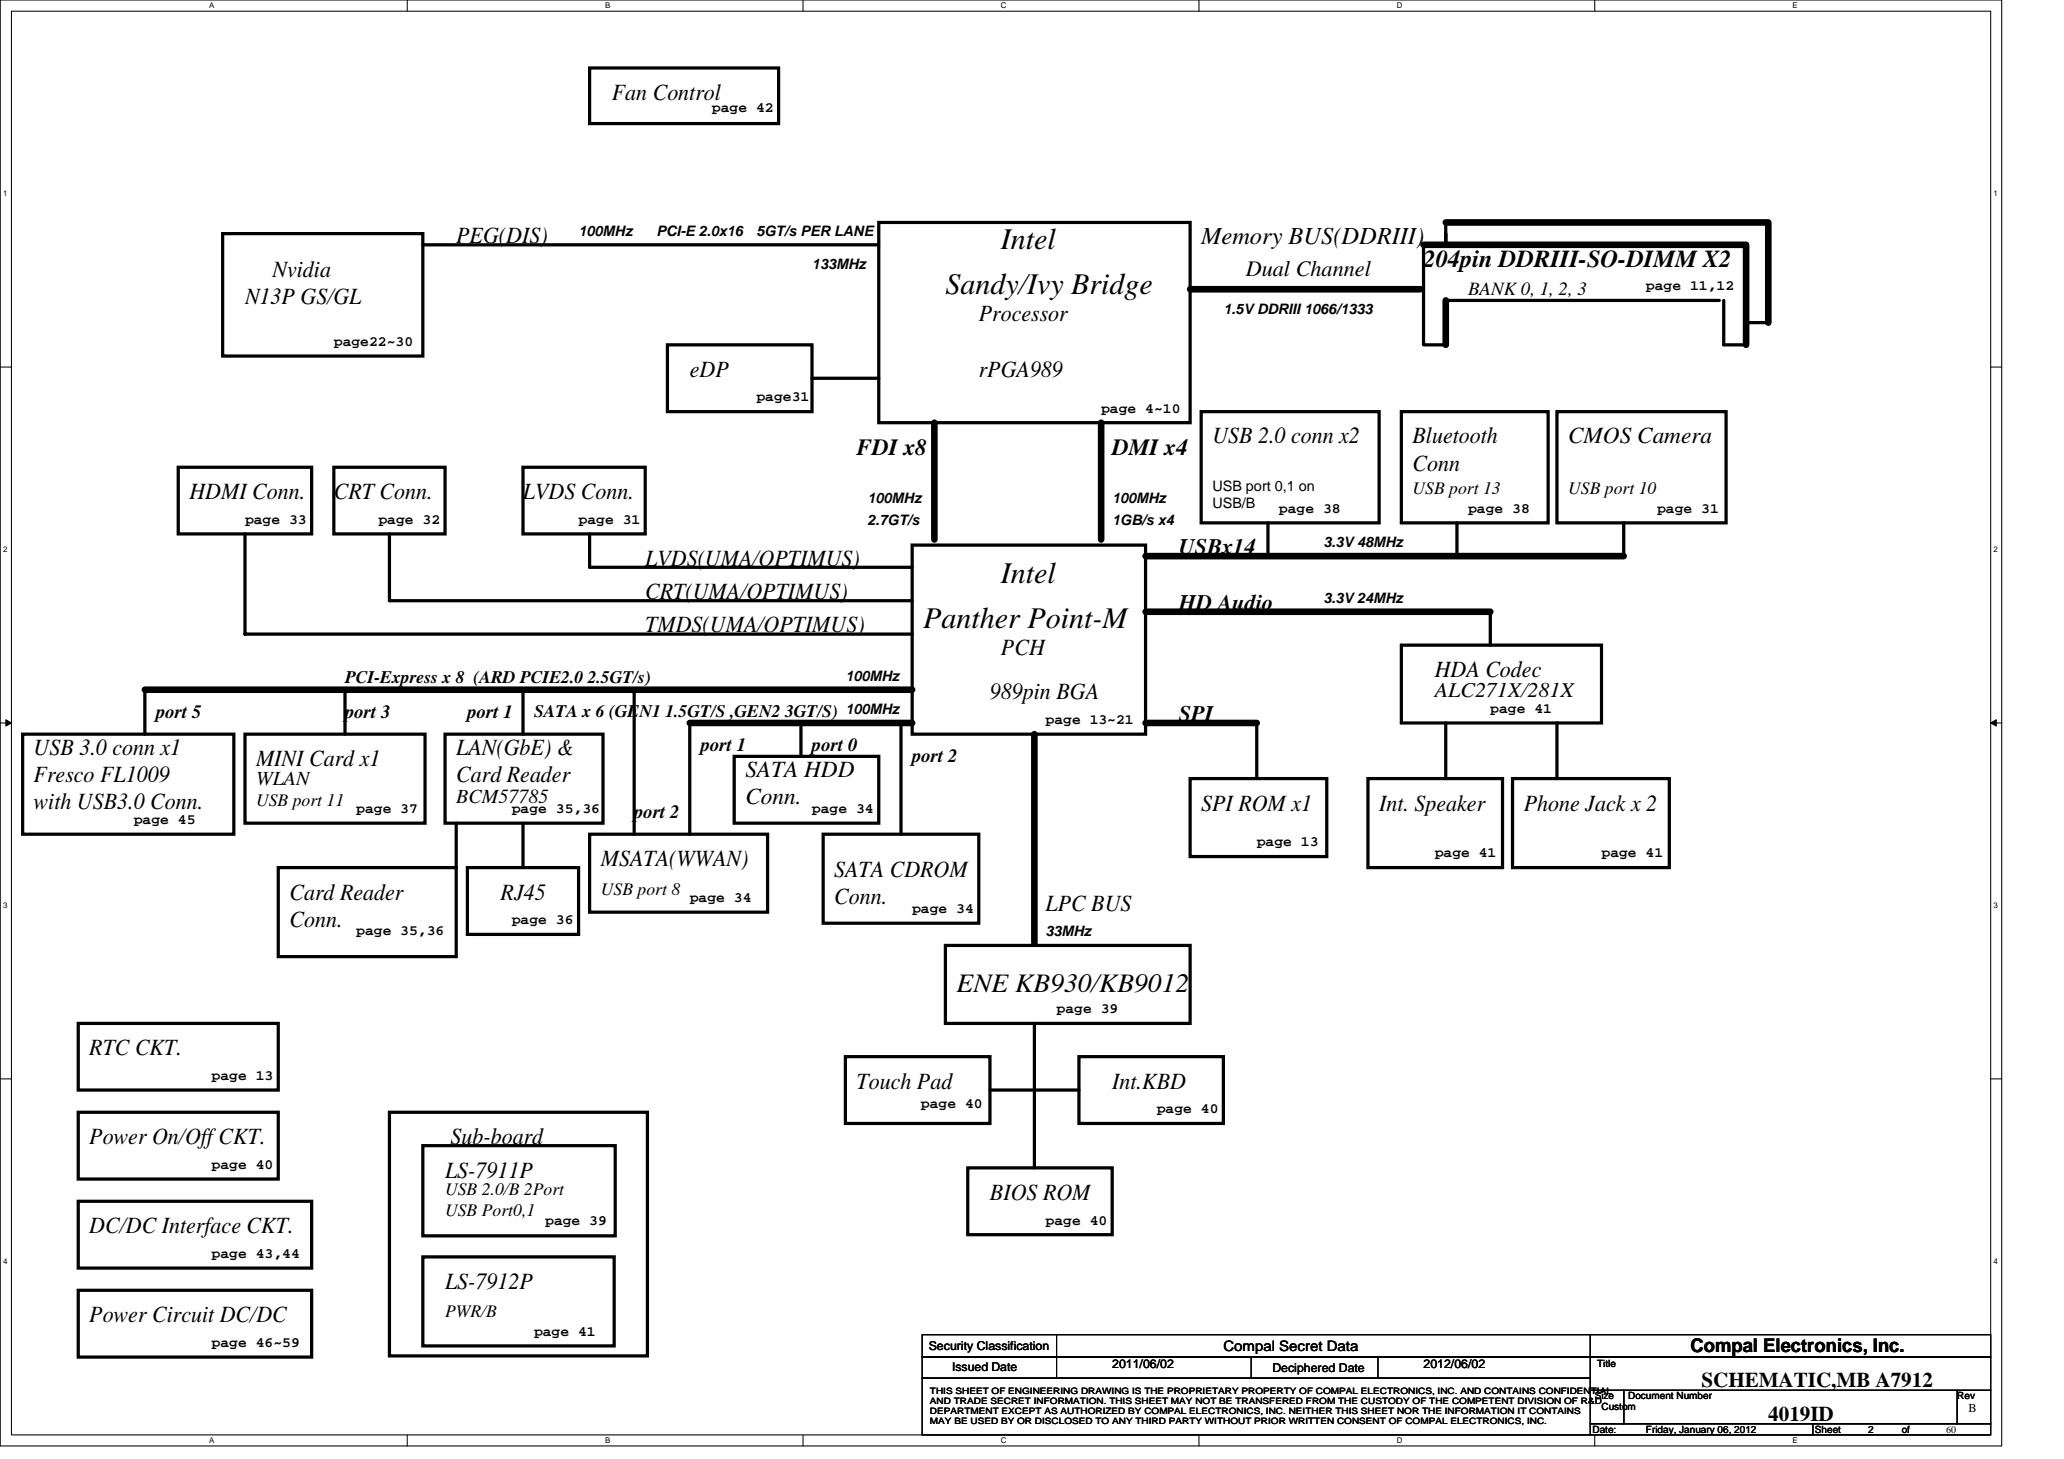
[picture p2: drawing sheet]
<svg xmlns="http://www.w3.org/2000/svg" width="297mm" height="210mm" viewBox="0 0 297 210" stroke-linecap="round" stroke-linejoin="round" font-family="sans-serif">
<defs><g id="words">
<g font-size="4.3">
<text x="144.1" y="35.9">Intel</text>
<text x="136.1" y="42.3">Sandy/Ivy Bridge</text>
<text x="144.1" y="83.9">Intel</text>
<text x="132.9" y="90.3">Panther Point-M</text>
</g>
<text font-size="3.8" x="137.7" y="142.7">ENE KB930/KB9012</text>
<g font-size="3.5">
<text x="172.9" y="35.1">Memory BUS(DDRIII)</text>
<text x="204.9" y="38.4">204pin DDRIII-SO-DIMM X2</text>
</g>
<g font-size="3.3">
<text x="88.1" y="14.4">Fan Control</text>
<text x="65.7" y="35">PEG(DIS)</text>
<text x="39.2" y="39.8">Nvidia</text>
<text x="35.3" y="43.7">N13P GS/GL</text>
<text x="140.9" y="46.2">Processor</text>
<text x="99.3" y="54.2">eDP</text>
<text x="140.9" y="54.2">rPGA989</text>
<text x="123.3" y="65.4">FDI x8</text>
<text x="160.1" y="65.4">DMI x4</text>
<text x="174.5" y="63.8">USB 2.0 conn x2</text>
<text x="203.3" y="63.8">Bluetooth</text>
<text x="225.7" y="63.8">CMOS Camera</text>
<text x="27.3" y="71.8">HDMI Conn.</text>
<text x="48" y="71.8">CRT Conn.</text>
<text x="75.3" y="71.8">LVDS Conn.</text>
<text x="203.3" y="67.7">Conn</text>
<text x="92.9" y="81.4">LVDS(UMA/OPTIMUS)</text>
<text x="92.9" y="86.2">CRT(UMA/OPTIMUS)</text>
<text x="92.9" y="91">TMDS(UMA/OPTIMUS)</text>
<text x="144.1" y="94.2">PCH</text>
<text x="142.5" y="100.6">989pin BGA</text>
<text x="206.5" y="97.4">HDA Codec</text>
<text x="4.8" y="108.6">USB 3.0 conn x1</text>
<text x="4.8" y="112.5">Fresco FL1009</text>
<text x="36.8" y="110.2">MINI Card x1</text>
<text x="65.7" y="108.6">LAN(GbE) &amp;</text>
<text x="65.7" y="112.5">Card Reader</text>
<text x="107.3" y="111.8">SATA HDD</text>
<text x="4.8" y="116.4">with USB3.0 Conn.</text>
<text x="107.3" y="115.7">Conn.</text>
<text x="172.9" y="116.6">SPI ROM x1</text>
<text x="198.5" y="116.6">Int. Speaker</text>
<text x="219.3" y="116.6">Phone Jack x 2</text>
<text x="86.5" y="124.6">MSATA(WWAN)</text>
<text x="41.7" y="129.4">Card Reader</text>
<text x="72" y="129.4">RJ45</text>
<text x="120.1" y="126.2">SATA CDROM</text>
<text x="120.1" y="130.1">Conn.</text>
<text x="150.5" y="131">LPC BUS</text>
<text x="41.7" y="133.3">Conn.</text>
<text x="12.8" y="151.8">RTC CKT.</text>
<text x="123.3" y="156.6">Touch Pad</text>
<text x="160.1" y="156.6">Int.KBD</text>
<text x="12.8" y="164.6">Power On/Off CKT.</text>
<text x="64.8" y="164.6">Sub-board</text>
<text x="64" y="169.4">LS-7911P</text>
<text x="142.5" y="172.6">BIOS ROM</text>
<text x="12.8" y="177.4">DC/DC Interface CKT.</text>
<text x="64" y="185.4">LS-7912P</text>
<text x="12.8" y="190.2">Power Circuit DC/DC</text>
</g>
<g font-size="3.2">
<text x="179.3" y="39.7">Dual Channel</text>
<text x="169.7" y="79.7">USBx14</text>
<text x="169.7" y="87.7">HD Audio</text>
<text x="169.7" y="103.7">SPI</text>
</g>
<g font-size="3">
<text x="206.5" y="100.3">ALC271X/281X</text>
<text x="244.9" y="199.6">SCHEMATIC,MB A7912</text>
<text x="254.5" y="204.4">4019ID</text>
</g>
<g font-size="2.9">
<text x="36.8" y="113">WLAN</text>
<text x="65.7" y="115.5">BCM57785</text>
</g>
<g font-size="2.7">
<text x="211.3" y="42.4">BANK 0, 1, 2, 3</text>
<text x="22.5" y="103.3">port 5</text>
<text x="49.7" y="103.3">port 3</text>
<text x="67.3" y="103.2">port 1</text>
<text x="100.9" y="108.1">port 1</text>
<text x="116.9" y="108.1">port 0</text>
<text x="131.3" y="109.7">port 2</text>
<text x="91.3" y="117.7">port 2</text>
<text x="243.3" y="194.5">Compal Electronics, Inc.</text>
</g>
<g font-size="2.5">
<text x="203.3" y="71.1">USB port 13</text>
<text x="225.7" y="71.1">USB port 10</text>
<text x="49.7" y="98.3">PCI-Express x 8 (ARD PCIE2.0 2.5GT/s)</text>
<text x="76.9" y="103.1">SATA x 6 (GEN1 1.5GT/S ,GEN2 3GT/S)</text>
<text x="36.8" y="115.9">USB port 11</text>
<text x="86.5" y="128.7">USB port 8</text>
<text x="64" y="171.9">USB 2.0/B 2Port</text>
<text x="64" y="174.9">USB Port0,1</text>
<text x="64" y="189.5">PWR/B</text>
</g>
<g font-size="2.1">
<text x="102.5" y="16.2">page 42</text>
<text x="83.3" y="33.9">100MHz</text>
<text x="94.5" y="33.9">PCI-E 2.0x16</text>
<text x="108.9" y="33.9">5GT/s PER LANE</text>
<text x="116.9" y="38.7">133MHz</text>
<text x="236.9" y="41.7">page 11,12</text>
<text x="176.1" y="45.1">1.5V DDRIII 1066/1333</text>
<text x="48" y="49.7">page22~30</text>
<text x="108.9" y="57.7">page31</text>
<text x="158.5" y="59.4">page 4~10</text>
<text x="174.5" y="70.7">USB port 0,1 on</text>
<text x="35.3" y="75.4">page 33</text>
<text x="54.5" y="75.4">page 32</text>
<text x="83.3" y="75.4">page 31</text>
<text x="124.9" y="72.3">100MHz</text>
<text x="124.9" y="75.5">2.7GT/s</text>
<text x="160.1" y="72.3">100MHz</text>
<text x="160.1" y="75.5">1GB/s x4</text>
<text x="174.5" y="73">USB/B</text>
<text x="184.1" y="73.7">page 38</text>
<text x="211.3" y="73.7">page 38</text>
<text x="238.5" y="73.7">page 31</text>
<text x="190.5" y="78.7">3.3V 48MHz</text>
<text x="190.5" y="86.7">3.3V 24MHz</text>
<text x="121.7" y="97.9">100MHz</text>
<text x="121.7" y="102.7">100MHz</text>
<text x="150.5" y="104.2">page 13~21</text>
<text x="214.5" y="102.6">page 41</text>
<text x="19.3" y="118.6">page 45</text>
<text x="51.3" y="117">page 37</text>
<text x="73.7" y="117">page 35,36</text>
<text x="116.9" y="117">page 34</text>
<text x="180.9" y="121.8">page 13</text>
<text x="206.5" y="123.4">page 41</text>
<text x="230.5" y="123.4">page 41</text>
<text x="99.3" y="129.8">page 34</text>
<text x="131.3" y="131.4">page 34</text>
<text x="51.3" y="134.6">page 35,36</text>
<text x="73.7" y="133">page 36</text>
<text x="150.5" y="134.7">33MHz</text>
<text x="152.1" y="145.8">page 39</text>
<text x="30.5" y="155.4">page 13</text>
<text x="132.5" y="159.4">page 40</text>
<text x="166.5" y="160.2">page 40</text>
<text x="30.5" y="168.2">page 40</text>
<text x="78.5" y="176.2">page 39</text>
<text x="150.5" y="176.2">page 40</text>
<text x="30.5" y="181">page 43,44</text>
<text x="30.5" y="193.8">page 46~59</text>
<text x="76.9" y="192.2">page 41</text>
<text x="176.1" y="194.4">Compal Secret Data</text>
</g>
<g font-size="1.8">
<text x="133.7" y="194.2">Security Classification</text>
<text x="137" y="197.3">Issued Date</text>
<text x="160.1" y="196.8">2011/06/02</text>
<text x="183.1" y="197.4">Deciphered Date</text>
<text x="204.9" y="196.8">2012/06/02</text>
<text x="283.3" y="203.2">B</text>
</g>
<g font-size="1.4">
<text x="229.8" y="196.7">Title</text>
<text x="229.5" y="201.3">Size</text>
<text x="230.5" y="202.9">Custom</text>
<text x="234.3" y="201.3">Document Number</text>
<text x="281.7" y="201.3">Rev</text>
<text x="229.2" y="206.1">Date:</text>
<text x="236.9" y="206.1">Friday, January 06, 2012</text>
<text x="261.2" y="206.1">Sheet</text>
<text x="268.9" y="206.1">2</text>
<text x="273.7" y="206.1">of</text>
<text x="280.1" y="206.1">60</text>
</g>
<g font-size="1.3">
<text x="133.8" y="200.5">THIS SHEET OF ENGINEERING DRAWING IS THE PROPRIETARY PROPERTY OF COMPAL ELECTRONICS, INC. AND CONTAINS CONFIDENTIAL</text>
<text x="133.8" y="202">AND TRADE SECRET INFORMATION. THIS SHEET MAY NOT BE TRANSFERED FROM THE CUSTODY OF THE COMPETENT DIVISION OF R&amp;D</text>
<text x="133.8" y="203.5">DEPARTMENT EXCEPT AS AUTHORIZED BY COMPAL ELECTRONICS, INC. NEITHER THIS SHEET NOR THE INFORMATION IT CONTAINS</text>
<text x="133.8" y="204.9">MAY BE USED BY OR DISCLOSED TO ANY THIRD PARTY WITHOUT PRIOR WRITTEN CONSENT OF COMPAL ELECTRONICS, INC.</text>
</g>
<g font-size="1.1">
<text x="30.1" y="1.2">A</text>
<text x="87.1" y="1.2">B</text>
<text x="144" y="1.2">C</text>
<text x="201" y="1.2">D</text>
<text x="258" y="1.2">E</text>
<text x=".4" y="28.2">1</text>
<text x="286.9" y="28.2">1</text>
<text x=".4" y="79.4">2</text>
<text x="286.9" y="79.4">2</text>
<text x=".4" y="130.6">3</text>
<text x="286.9" y="130.6">3</text>
<text x=".4" y="181.8">4</text>
<text x="286.9" y="181.8">4</text>
<text x="30.1" y="207.6">A</text>
<text x="87.1" y="207.6">B</text>
<text x="144" y="207.6">C</text>
<text x="201" y="207.6">D</text>
<text x="258" y="207.6">E</text>
</g>
</g></defs>
<path d="M0 0h288.1v208h-288.1zM1.6 1.6h284.9v204.8h-284.9z" fill="none" stroke="#000" stroke-width=".15"/>
<g fill="#fff">
<path d="M30.1 .2h.8v1.2h-.8z"/>
<path d="M30.1 206.6h.8v1.3h-.8z"/>
</g>
<path d="M58.6 0v1.6M58.6 206.4v1.6" fill="none" stroke="#000" stroke-width=".15"/>
<g fill="#fff">
<path d="M87.1 .2h.7v1.2h-.7z"/>
<path d="M87.1 206.6h.7v1.3h-.7z"/>
</g>
<path d="M115.6 0v1.6M115.6 206.4v1.6" fill="none" stroke="#000" stroke-width=".15"/>
<g fill="#fff">
<path d="M144 .2h.8v1.2h-.8z"/>
<path d="M144 206.6h.8v1.3h-.8z"/>
</g>
<path d="M172.5 0v1.6M172.5 206.4v1.6" fill="none" stroke="#000" stroke-width=".15"/>
<g fill="#fff">
<path d="M201 .2h.8v1.2h-.8z"/>
<path d="M201 206.6h.8v1.3h-.8z"/>
</g>
<path d="M229.5 0v1.6M229.5 206.4v1.6" fill="none" stroke="#000" stroke-width=".15"/>
<g fill="#fff">
<path d="M258 .2h.7v1.2h-.7z"/>
<path d="M258 206.6h.7v1.3h-.7z"/>
<path d="M.4 27.2h.7v1.3h-.7z"/>
<path d="M286.9 27.2h.6v1.3h-.6z"/>
<path d="M.4 78.4h.7v1.3h-.7z"/>
<path d="M286.9 78.4h.6v1.3h-.6z"/>
</g>
<path d="M0 52.8h1.6M286.5 52.8h1.6" fill="none" stroke="#000" stroke-width=".15"/>
<g fill="#fff">
<path d="M.4 129.6h.7v1.3h-.7z"/>
<path d="M286.9 129.6h.6v1.3h-.6z"/>
</g>
<path d="M0 104h1.6M286.5 104h1.6" fill="none" stroke="#000" stroke-width=".15"/>
<path d="M.8 103.5l.8 .5-.8 .5zM286.5 104l.8-.5v1z" fill="#000" stroke="#000" stroke-width=".14"/>
<g fill="#fff">
<path d="M.4 180.8h.7v1.3h-.7z"/>
<path d="M286.9 180.8h.6v1.3h-.6z"/>
</g>
<g fill="none" stroke="#000" stroke-width=".15">
<path d="M0 155.2h1.6M286.5 155.2h1.6M132.7 192h96.2v3.2h-96.2zM132.7 195.2h96.2v3.1h-96.2zM132.7 198.3h96.2v8.1h-96.2zM152.1 192v6.3M180.1 195.2v3.1M198.3 195.2v3.1M228.9 192h57.6v3.2h-57.6zM228.9 195.2h57.6v4.8h-57.6zM228.9 204.8h32v1.6h-32zM228.9 200h4.8v4.8h-4.8z"/>
<path d="M233.7 200h48v4.8h-48zM260.9 204.8h25.6v1.6h-25.6zM281.7 200h4.8v4.8h-4.8z"/>
</g>
<g fill="none" stroke="#000" stroke-width=".47">
<path d="M84.9 9.8h27.2v8h-27.2zM32 33.6h28.9v17.6h-28.9zM60.9 35.2h65.6M126.5 32h44.8v28.8h-44.8zM204.9 35.2v14.4h3.2M208.1 32v3.2v-1.6M96.1 49.6h20.8v9.6h-20.8zM116.9 54.4h9.6M172.9 59.2h25.6v16h-25.6zM201.7 59.2h21.1v16h-21.1zM208.1 43.2h39.3M224.1 59.2h24.3v16h-24.3z"/>
<path d="M248.1 43.2v6.4h3.2M251.3 46.4h3.2M25.7 67.2h19.1v9.6h-19.1zM35.3 76.8v14.4h96M48 67.2h16v9.6h-16zM56 76.8v9.6h75.3M75.3 67.2h17.6v9.6h-17.6zM84.9 76.8v4.8h46.4M131.3 78.4h33.6v27.2h-33.6zM182.5 75.2v4.8M209.7 75.2v4.8M233.7 75.2v4.8"/>
<path d="M20.8 99.2v6.4M49.7 99.2v6.4M75.3 99.2v6.4M91.3 99.2v20.8M201.7 92.8h28.8v11.2h-28.8zM214.5 88v4.8M3.3 105.6h30.4v14.4h-30.4zM35.3 105.6h25.9v12.8h-25.9zM64 105.6h22.8v12.8h-22.8zM65.7 118.4v6.4M75.3 118.4v6.4M99.3 104v16"/>
<path d="M105.7 108.8h20.8v9.6h-20.8zM115.3 104v4.8M129.7 104v16M171.3 112h19.6v11.2h-19.6zM180.9 104v8M196.9 112h19.3v12.8h-19.3zM208.1 104v8M217.7 112h22.5v12.8h-22.5zM224.1 104v8M40 124.8h25.7v12.8h-25.7zM67.3 124.8h16v9.6h-16zM84.9 120h25.6v11.2h-25.6z"/>
<path d="M118.5 120h22.4v12.8h-22.4zM136.1 136h35.2v11.2h-35.2zM11.3 147.2h28.7v9.6h-28.7zM121.7 152h20.8v9.6h-20.8zM142.5 156.8h12.8M148.9 147.2v20.8M155.3 152h20.8v9.6h-20.8zM11.3 160h28.7v9.6h-28.7zM11.3 172.8h33.5v9.6h-33.5zM56 160h37.2v35.1h-37.2zM60.9 164.8h27.6v13h-27.6zM139.3 168h20.8v9.6h-20.8z"/>
<path d="M11.3 185.6h33.5v9.6h-33.5zM60.9 180.8h27.5v12.8h-27.5z"/>
</g>
<path d="M204.9 35.2h46.4v14.4M208.1 32h46.4v14.4M171.3 41.6h33.1M208.1 43.2v6.4M134.5 60.8v16.8M158.5 60.8v16.8M20.8 99.2h110.5M164.9 88h49.6M164.9 80h68.8M99.3 104h32M148.9 105.6v30.1M164.9 104h16" fill="none" stroke="#000" stroke-width=".95"/>
<use href="#words"/>
</svg>
